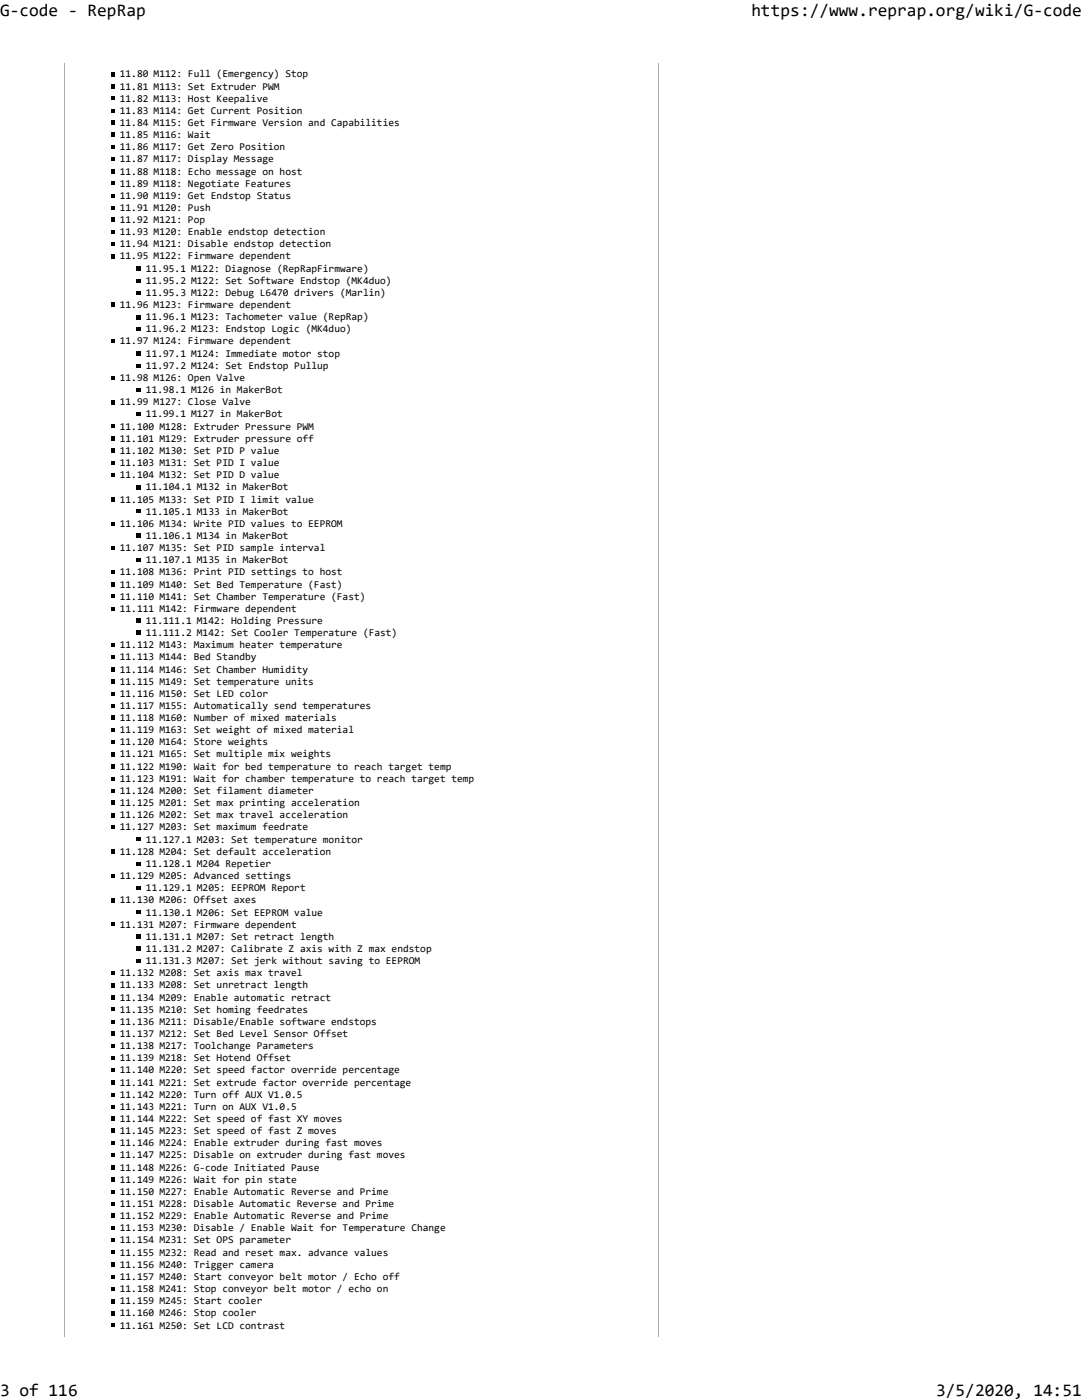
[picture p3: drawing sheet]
<svg xmlns="http://www.w3.org/2000/svg" width="216mm" height="279mm" viewBox="0 0 216 279" stroke-linecap="round" stroke-linejoin="round" font-family="sans-serif">
<defs><g id="words">
<g font-size="3.5">
<text x="0" y="3.2">G-code - RepRap</text>
<text x="149.9" y="3.2">https://www.reprap.org/wiki/G-code</text>
<text x="0" y="278.5">3 of 116</text>
<text x="186.8" y="278.5">3/5/2020, 14:51</text>
</g>
<g font-size="2.1">
<text x="23.9" y="15.4">11.80 M112: Full (Emergency) Stop</text>
<text x="23.9" y="17.9">11.81 M113: Set Extruder PWM</text>
<text x="23.9" y="20.3">11.82 M113: Host Keepalive</text>
<text x="23.9" y="22.7">11.83 M114: Get Current Position</text>
<text x="23.9" y="25.1">11.84 M115: Get Firmware Version and Capabilities</text>
<text x="23.9" y="27.6">11.85 M116: Wait</text>
<text x="23.9" y="30">11.86 M117: Get Zero Position</text>
<text x="23.9" y="32.4">11.87 M117: Display Message</text>
<text x="23.9" y="34.8">11.88 M118: Echo message on host</text>
<text x="23.9" y="37.3">11.89 M118: Negotiate Features</text>
<text x="23.9" y="39.7">11.90 M119: Get Endstop Status</text>
<text x="23.9" y="42.1">11.91 M120: Push</text>
<text x="23.9" y="44.5">11.92 M121: Pop</text>
<text x="23.9" y="46.9">11.93 M120: Enable endstop detection</text>
<text x="23.9" y="49.4">11.94 M121: Disable endstop detection</text>
<text x="23.9" y="51.8">11.95 M122: Firmware dependent</text>
<text x="29.1" y="54.2">11.95.1 M122: Diagnose (RepRapFirmware)</text>
<text x="29.1" y="56.6">11.95.2 M122: Set Software Endstop (MK4duo)</text>
<text x="29.1" y="59.1">11.95.3 M122: Debug L6470 drivers (Marlin)</text>
<text x="23.9" y="61.5">11.96 M123: Firmware dependent</text>
<text x="29.1" y="63.9">11.96.1 M123: Tachometer value (RepRap)</text>
<text x="23.9" y="68.8">11.97 M124: Firmware dependent</text>
<text x="29.1" y="66.3">11.96.2 M123: Endstop Logic (MK4duo)</text>
<text x="29.1" y="71.2">11.97.1 M124: Immediate motor stop</text>
<text x="23.9" y="76">11.98 M126: Open Valve</text>
<text x="29.1" y="73.6">11.97.2 M124: Set Endstop Pullup</text>
<text x="23.9" y="80.9">11.99 M127: Close Valve</text>
<text x="29.1" y="78.4">11.98.1 M126 in MakerBot</text>
<text x="29.1" y="83.3">11.99.1 M127 in MakerBot</text>
<text x="23.9" y="85.7">11.100 M128: Extruder Pressure PWM</text>
<text x="23.9" y="88.1">11.101 M129: Extruder pressure off</text>
<text x="23.9" y="90.6">11.102 M130: Set PID P value</text>
<text x="23.9" y="93">11.103 M131: Set PID I value</text>
<text x="23.9" y="95.4">11.104 M132: Set PID D value</text>
<text x="23.9" y="100.3">11.105 M133: Set PID I limit value</text>
<text x="29.1" y="97.9">11.104.1 M132 in MakerBot</text>
<text x="23.9" y="105.1">11.106 M134: Write PID values to EEPROM</text>
<text x="29.1" y="102.7">11.105.1 M133 in MakerBot</text>
<text x="29.1" y="107.6">11.106.1 M134 in MakerBot</text>
<text x="23.9" y="110">11.107 M135: Set PID sample interval</text>
<text x="29.1" y="112.4">11.107.1 M135 in MakerBot</text>
<text x="23.9" y="114.8">11.108 M136: Print PID settings to host</text>
<text x="23.9" y="117.3">11.109 M140: Set Bed Temperature (Fast)</text>
<text x="23.9" y="119.7">11.110 M141: Set Chamber Temperature (Fast)</text>
<text x="23.9" y="122.1">11.111 M142: Firmware dependent</text>
<text x="29.1" y="124.5">11.111.1 M142: Holding Pressure</text>
<text x="23.9" y="129.4">11.112 M143: Maximum heater temperature</text>
<text x="23.9" y="131.8">11.113 M144: Bed Standby</text>
<text x="29.1" y="127">11.111.2 M142: Set Cooler Temperature (Fast)</text>
<text x="23.9" y="134.2">11.114 M146: Set Chamber Humidity</text>
<text x="23.9" y="136.7">11.115 M149: Set temperature units</text>
<text x="23.9" y="139.1">11.116 M150: Set LED color</text>
<text x="23.9" y="141.5">11.117 M155: Automatically send temperatures</text>
<text x="23.9" y="143.9">11.118 M160: Number of mixed materials</text>
<text x="23.9" y="146.3">11.119 M163: Set weight of mixed material</text>
<text x="23.9" y="148.8">11.120 M164: Store weights</text>
<text x="23.9" y="151.2">11.121 M165: Set multiple mix weights</text>
<text x="23.9" y="153.6">11.122 M190: Wait for bed temperature to reach target temp</text>
<text x="23.9" y="156">11.123 M191: Wait for chamber temperature to reach target temp</text>
<text x="23.9" y="158.5">11.124 M200: Set filament diameter</text>
<text x="23.9" y="160.9">11.125 M201: Set max printing acceleration</text>
<text x="23.9" y="163.3">11.126 M202: Set max travel acceleration</text>
<text x="23.9" y="165.7">11.127 M203: Set maximum feedrate</text>
<text x="23.9" y="170.6">11.128 M204: Set default acceleration</text>
<text x="29.1" y="168.1">11.127.1 M203: Set temperature monitor</text>
<text x="29.1" y="173">11.128.1 M204 Repetier</text>
<text x="23.9" y="175.4">11.129 M205: Advanced settings</text>
<text x="29.1" y="177.8">11.129.1 M205: EEPROM Report</text>
<text x="23.9" y="180.3">11.130 M206: Offset axes</text>
<text x="23.9" y="185.1">11.131 M207: Firmware dependent</text>
<text x="29.1" y="182.7">11.130.1 M206: Set EEPROM value</text>
<text x="29.1" y="187.5">11.131.1 M207: Set retract length</text>
<text x="29.1" y="190">11.131.2 M207: Calibrate Z axis with Z max endstop</text>
<text x="23.9" y="194.8">11.132 M208: Set axis max travel</text>
<text x="23.9" y="197.3">11.133 M208: Set unretract length</text>
<text x="29.1" y="192.4">11.131.3 M207: Set jerk without saving to EEPROM</text>
<text x="23.9" y="199.7">11.134 M209: Enable automatic retract</text>
<text x="23.9" y="202.1">11.135 M210: Set homing feedrates</text>
<text x="23.9" y="204.5">11.136 M211: Disable/Enable software endstops</text>
<text x="23.9" y="207">11.137 M212: Set Bed Level Sensor Offset</text>
<text x="23.9" y="209.4">11.138 M217: Toolchange Parameters</text>
<text x="23.9" y="211.8">11.139 M218: Set Hotend Offset</text>
<text x="23.9" y="214.2">11.140 M220: Set speed factor override percentage</text>
<text x="23.9" y="216.7">11.141 M221: Set extrude factor override percentage</text>
<text x="23.9" y="219.1">11.142 M220: Turn off AUX V1.0.5</text>
<text x="23.9" y="221.5">11.143 M221: Turn on AUX V1.0.5</text>
<text x="23.9" y="223.9">11.144 M222: Set speed of fast XY moves</text>
<text x="23.9" y="226.4">11.145 M223: Set speed of fast Z moves</text>
<text x="23.9" y="228.8">11.146 M224: Enable extruder during fast moves</text>
<text x="23.9" y="231.2">11.147 M225: Disable on extruder during fast moves</text>
<text x="23.9" y="233.6">11.148 M226: G-code Initiated Pause</text>
<text x="23.9" y="236.1">11.149 M226: Wait for pin state</text>
<text x="23.9" y="238.5">11.150 M227: Enable Automatic Reverse and Prime</text>
<text x="23.9" y="240.9">11.151 M228: Disable Automatic Reverse and Prime</text>
<text x="23.9" y="243.3">11.152 M229: Enable Automatic Reverse and Prime</text>
<text x="23.9" y="245.7">11.153 M230: Disable / Enable Wait for Temperature Change</text>
<text x="23.9" y="248.2">11.154 M231: Set OPS parameter</text>
<text x="23.9" y="250.6">11.155 M232: Read and reset max. advance values</text>
<text x="23.9" y="253">11.156 M240: Trigger camera</text>
<text x="23.9" y="255.4">11.157 M240: Start conveyor belt motor / Echo off</text>
<text x="23.9" y="257.9">11.158 M241: Stop conveyor belt motor / echo on</text>
<text x="23.9" y="260.3">11.159 M245: Start cooler</text>
<text x="23.9" y="262.7">11.160 M246: Stop cooler</text>
<text x="23.9" y="265.1">11.161 M250: Set LCD contrast</text>
</g>
</g></defs>
<path d="M12.8 12.6v254.1M131.4 12.6v254.1" fill="none" stroke="#aaa" stroke-width=".2"/>
<g fill="#000">
<path d="M22.1 14.4h.8v.8h-.8zM22.1 16.8h.8v.8h-.8zM22.1 19.3h.8v.7h-.8zM22.1 21.7h.8v.7h-.8zM22.1 24.1h.8v.8h-.8zM22.1 26.5h.8v.8h-.8zM22.1 29h.8v.7h-.8zM22.1 31.4h.8v.7h-.8zM22.1 33.8h.8v.8h-.8zM22.1 36.2h.8v.8h-.8zM22.1 38.7h.8v.7h-.8zM22.1 41.1h.8v.7h-.8z"/>
<path d="M22.1 43.5h.8v.8h-.8zM22.1 45.9h.8v.8h-.8zM22.1 48.3h.8v.8h-.8zM22.1 50.8h.8v.8h-.8zM27.3 53.2h.8v.8h-.8zM27.3 55.6h.8v.8h-.8zM27.3 58h.8v.8h-.8zM22.1 60.5h.8v.8h-.8zM22.1 67.7h.8v.8h-.8zM22.1 75h.8v.8h-.8zM22.1 79.8h.8v.8h-.8zM27.3 62.9h.8v.8h-.8z"/>
<path d="M27.3 65.3h.8v.8h-.8zM27.3 70.1h.8v.9h-.8zM27.3 72.6h.8v.8h-.8zM27.3 77.4h.8v.8h-.8zM22.1 84.7h.8v.8h-.8zM22.1 87.1h.8v.8h-.8zM22.1 89.5h.8v.8h-.8zM22.1 92h.8v.8h-.8zM22.1 94.4h.8v.8h-.8zM22.1 99.2h.8v.8h-.8zM27.3 82.3h.8v.8h-.8zM27.3 96.8h.8v.8h-.8z"/>
<path d="M22.1 104.1h.8v.8h-.8zM22.1 109h.8v.7h-.8zM22.1 113.8h.8v.8h-.8zM22.1 116.2h.8v.8h-.8zM22.1 118.7h.8v.7h-.8zM27.3 101.7h.8v.7h-.8zM27.3 106.5h.8v.8h-.8zM27.3 111.4h.8v.7h-.8zM22.1 121.1h.8v.7h-.8zM22.1 128.4h.8v.7h-.8zM22.1 130.8h.8v.7h-.8zM22.1 133.2h.8v.8h-.8z"/>
<path d="M22.1 135.6h.8v.8h-.8zM22.1 138h.8v.8h-.8zM27.3 123.5h.8v.8h-.8zM27.3 125.9h.8v.8h-.8zM22.1 140.5h.8v.7h-.8zM22.1 142.9h.8v.8h-.8zM22.1 145.3h.8v.8h-.8zM22.1 147.7h.8v.8h-.8zM22.1 150.2h.8v.8h-.8zM22.1 152.6h.8v.8h-.8zM22.1 155h.8v.8h-.8zM22.1 157.4h.8v.8h-.8z"/>
<path d="M22.1 159.9h.8v.8h-.8zM22.1 162.3h.8v.8h-.8zM22.1 164.7h.8v.8h-.8zM22.1 169.5h.8v.8h-.8zM22.1 174.4h.8v.8h-.8zM22.1 179.2h.8v.8h-.8zM27.3 167.1h.8v.8h-.8zM27.3 172h.8v.8h-.8zM27.3 176.8h.8v.8h-.8zM22.1 184.1h.8v.8h-.8zM22.1 193.8h.8v.8h-.8zM22.1 196.2h.8v.8h-.8z"/>
<path d="M22.1 198.6h.8v.8h-.8zM27.3 181.7h.8v.8h-.8zM27.3 186.5h.8v.8h-.8zM27.3 188.9h.8v.8h-.8zM27.3 191.4h.8v.8h-.8zM22.1 201.1h.8v.7h-.8zM22.1 203.5h.8v.8h-.8zM22.1 205.9h.8v.8h-.8zM22.1 208.4h.8v.7h-.8zM22.1 210.8h.8v.7h-.8zM22.1 213.2h.8v.8h-.8zM22.1 215.6h.8v.8h-.8z"/>
<path d="M22.1 218.1h.8v.7h-.8zM22.1 220.5h.8v.7h-.8zM22.1 222.9h.8v.8h-.8zM22.1 225.3h.8v.8h-.8zM22.1 227.8h.8v.7h-.8zM22.1 230.2h.8v.7h-.8zM22.1 232.6h.8v.8h-.8zM22.1 235h.8v.8h-.8zM22.1 237.4h.8v.8h-.8zM22.1 239.9h.8v.7h-.8zM22.1 242.3h.8v.8h-.8zM22.1 244.7h.8v.8h-.8z"/>
<path d="M22.1 247.1h.8v.8h-.8zM22.1 249.6h.8v.7h-.8zM22.1 252h.8v.8h-.8zM22.1 254.4h.8v.8h-.8zM22.1 256.8h.8v.8h-.8zM22.1 259.2h.8v.9h-.8zM22.1 261.7h.8v.8h-.8zM22.1 264.1h.8v.8h-.8z"/>
</g>
<use href="#words"/>
</svg>
